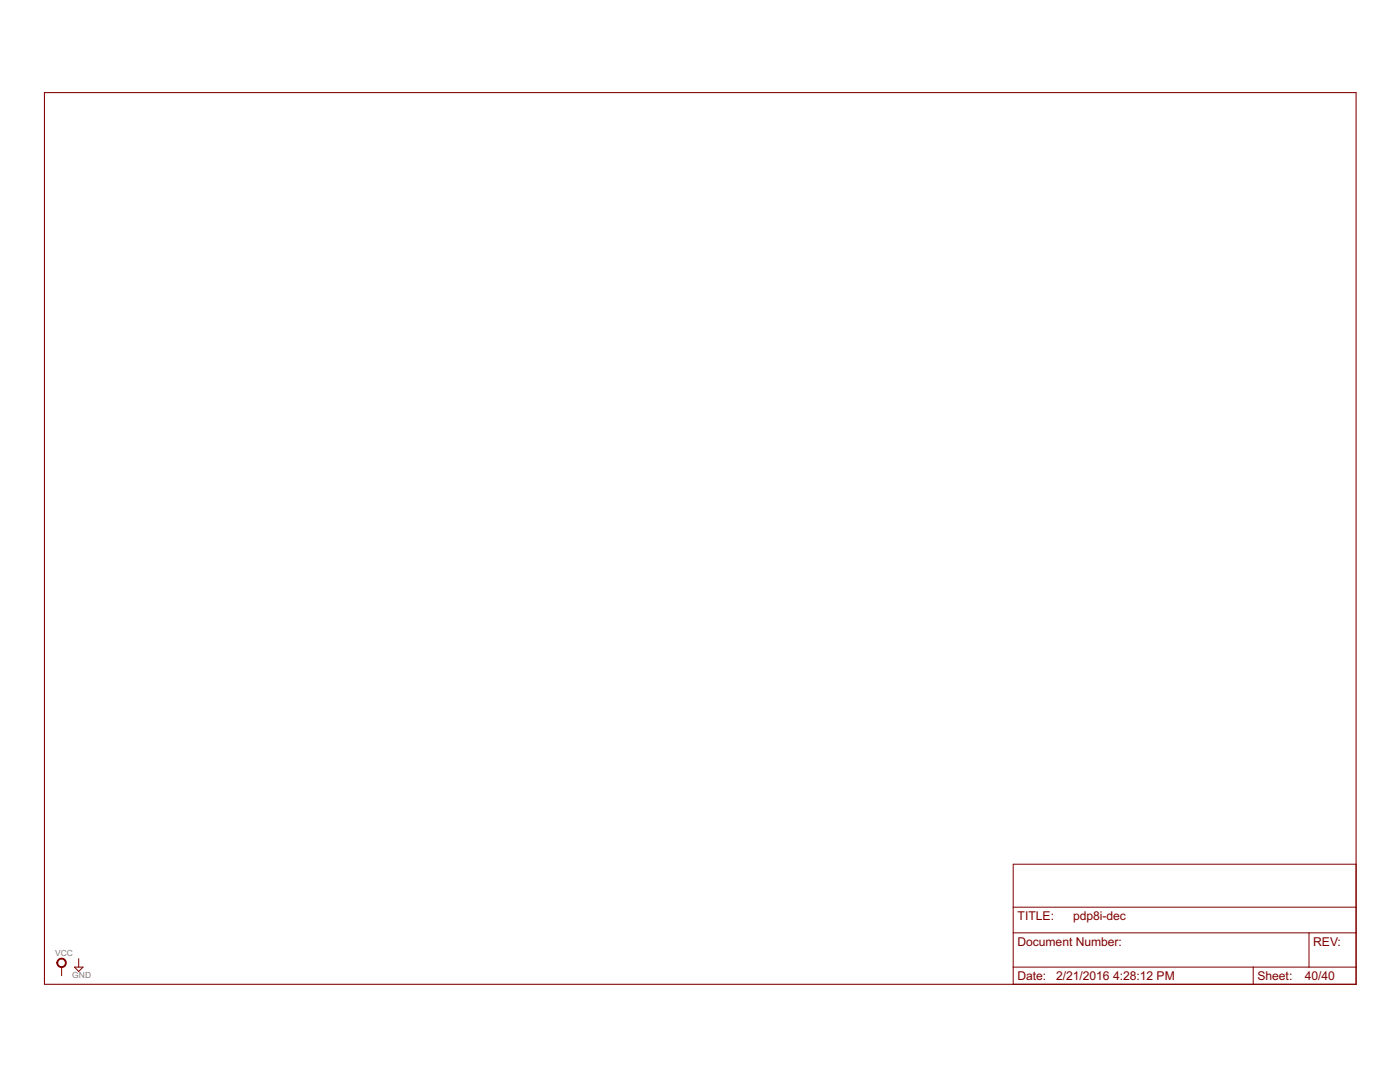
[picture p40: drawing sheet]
<svg xmlns="http://www.w3.org/2000/svg" width="279mm" height="216mm" viewBox="0 0 279 216" stroke-linecap="round" stroke-linejoin="round" font-family="sans-serif">
<defs><g id="words">
<g font-size="2.7" fill="#800000">
<text x="203.1" y="183.6">TITLE:</text>
<text x="214.2" y="183.6">pdp8i-dec</text>
<text x="203.1" y="188.7">Document Number:</text>
<text x="262.1" y="188.7">REV:</text>
<text x="203.1" y="195.6">Date:</text>
<text x="210.8" y="195.6">2/21/2016</text>
<text x="222.1" y="195.6">4:28:12 PM</text>
<text x="251" y="195.6">Sheet:</text>
<text x="260.4" y="195.6">40/40</text>
</g>
<g font-size="1.9" fill="#808080">
<text x="11" y="190.8">VCC</text>
<text x="14.4" y="195.1">GND</text>
</g>
</g></defs>
<path d="M8.9 18.5h261.7v177.9h-261.7z" fill="none" stroke="#800000" stroke-width=".21"/>
<path d="M202.2 172.4h68.4v24h-68.4zM12.3 193v1.7M14.9 193h1.7l-.9 .8zM15.7 191.3v1.7M202.2 186.1h68.4M202.2 193h68.4M202.2 181h68.4M250.1 193v3.4M261.2 186.1v6.9" fill="none" stroke="#800000" stroke-width=".2"/>
<path d="M11.7 191.4a.94 .94 0 0 1 1.5 .4 .94 .94 0 0 1-.7 1.3 .94 .94 0 0 1-1.2-1h.2a.77 .77 0 0 1 1.1-.7 .77 .77 0 0 1 .2 1.3 .77 .77 0 0 1-1.2-.3l-.1-.3h-.2l.1-.3z" fill-rule="evenodd" fill="#800000" stroke="#800000" stroke-width=".2"/>
<use href="#words"/>
</svg>
